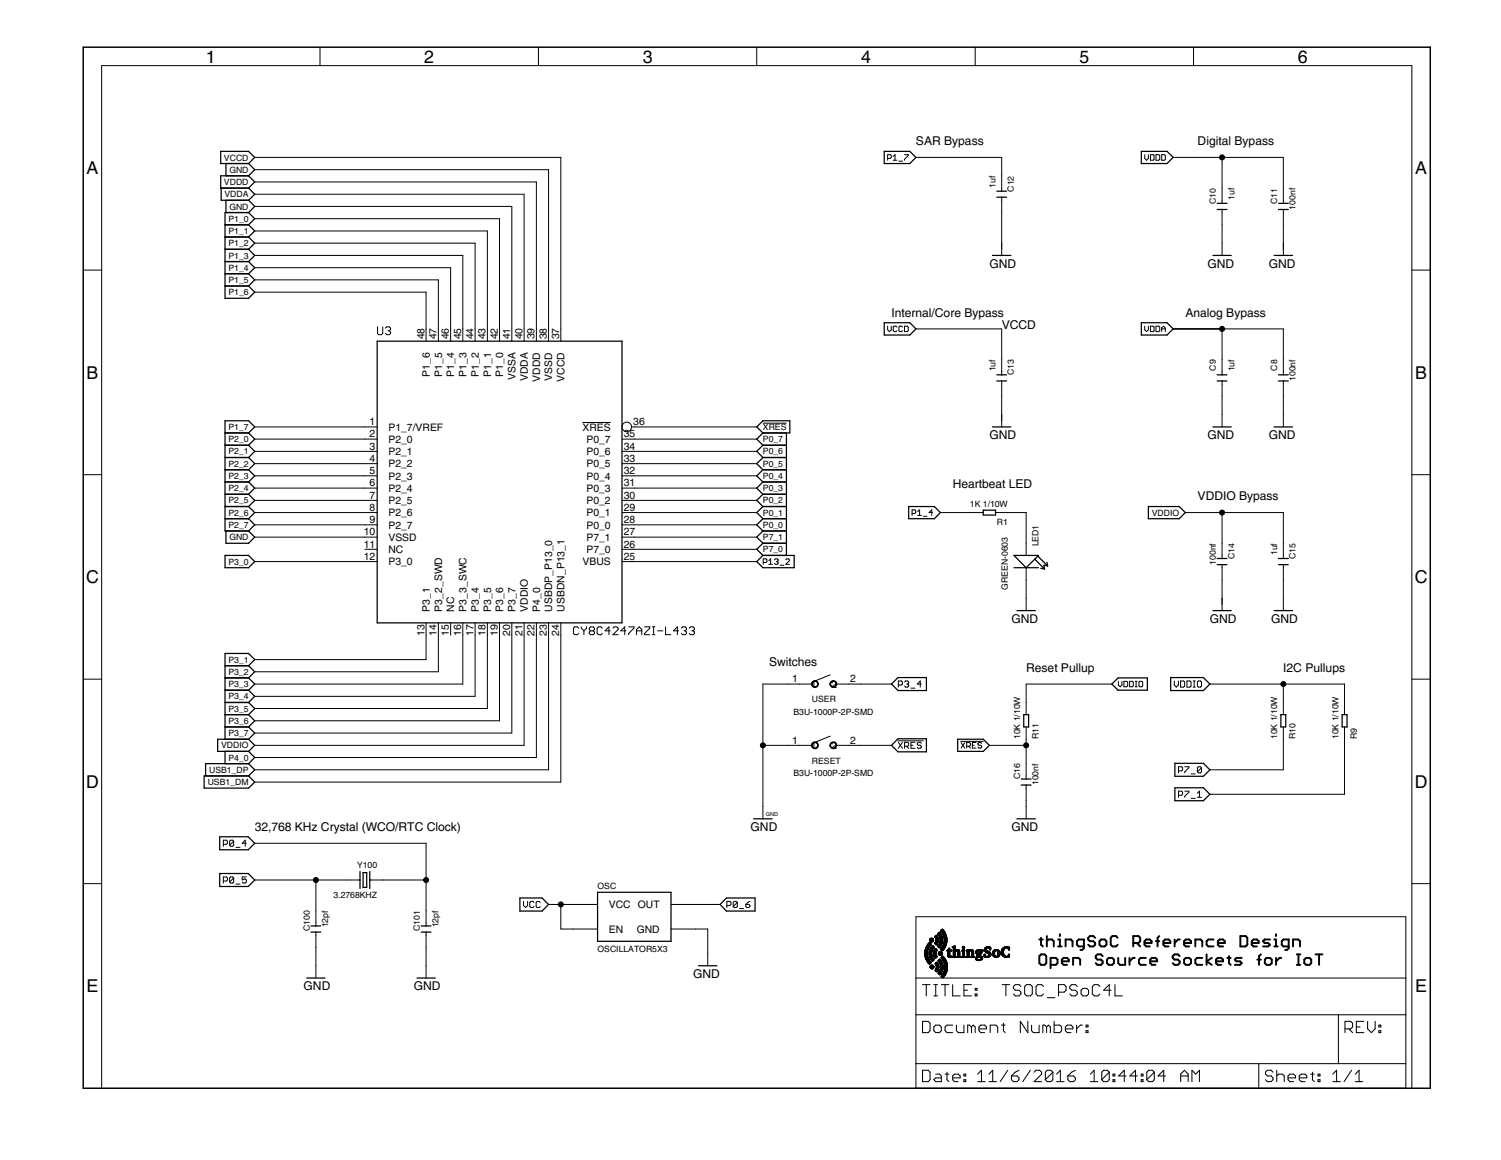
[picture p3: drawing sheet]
<svg xmlns="http://www.w3.org/2000/svg" width="279mm" height="216mm" viewBox="0 0 279 216" stroke-linecap="round" stroke-linejoin="round" font-family="sans-serif">
<defs><g id="words">
<g font-size="3.8">
<text x="38.3" y="11.7">1</text>
<text x="79" y="11.7">2</text>
<text x="119.6" y="11.7">3</text>
<text x="160.3" y="11.7">4</text>
<text x="200.9" y="11.7">5</text>
<text x="241.6" y="11.7">6</text>
<text x="16.1" y="32.4">A</text>
<text x="263.4" y="32.4">A</text>
<text x="16.1" y="70.5">B</text>
<text x="263.4" y="70.5">B</text>
<text x="16" y="108.5">C</text>
<text x="263.3" y="108.5">C</text>
<text x="16" y="146.6">D</text>
<text x="263.3" y="146.6">D</text>
<text x="16.1" y="184.7">E</text>
<text x="263.4" y="184.7">E</text>
</g>
<g font-size="2.6">
<text x="170.5" y="27">SAR Bypass</text>
<text x="222.9" y="27">Digital Bypass</text>
<text x="184.2" y="49.8">GND</text>
<text x="224.8" y="49.8">GND</text>
<text x="236.2" y="49.8">GND</text>
<text x="165.9" y="58.9">Internal/Core Bypass</text>
<text x="220.6" y="58.9">Analog Bypass</text>
<text x="186.5" y="61.2">VCCD</text>
<text x="184.2" y="81.7">GND</text>
<text x="224.8" y="81.7">GND</text>
<text x="236.2" y="81.7">GND</text>
<text x="177.3" y="90.8">Heartbeat LED</text>
<text x="222.9" y="93.1">VDDIO Bypass</text>
<text x="188.3" y="115.9">GND</text>
<text x="225.2" y="115.9">GND</text>
<text x="236.6" y="115.9">GND</text>
<text x="143.1" y="123.9">Switches</text>
<text x="191" y="125">Reset Pullup</text>
<text x="238.9" y="125">I2C Pullups</text>
<text x="47.4" y="154.7">32,768 KHz Crystal (WCO/RTC Clock)</text>
<text x="139.7" y="154.7">GND</text>
<text x="188.3" y="154.7">GND</text>
<text x="56.5" y="184.3">GND</text>
<text x="77" y="184.3">GND</text>
<text x="129" y="182">GND</text>
</g>
<g font-size="2.2">
<text x="79" y="63.2" transform="rotate(-90 79 63.2)">48</text>
<text x="81.3" y="63.2" transform="rotate(-90 81.3 63.2)">47</text>
<text x="83.6" y="63.2" transform="rotate(-90 83.6 63.2)">46</text>
<text x="85.8" y="63.2" transform="rotate(-90 85.8 63.2)">45</text>
<text x="88.1" y="63.2" transform="rotate(-90 88.1 63.2)">44</text>
<text x="90.4" y="63.2" transform="rotate(-90 90.4 63.2)">43</text>
<text x="92.7" y="63.2" transform="rotate(-90 92.7 63.2)">42</text>
<text x="95" y="63.2" transform="rotate(-90 95 63.2)">41</text>
<text x="97.2" y="63.2" transform="rotate(-90 97.2 63.2)">40</text>
<text x="99.5" y="63.2" transform="rotate(-90 99.5 63.2)">39</text>
<text x="101.8" y="63.2" transform="rotate(-90 101.8 63.2)">38</text>
<text x="104.1" y="63.2" transform="rotate(-90 104.1 63.2)">37</text>
<text x="80" y="70.1" transform="rotate(-90 80 70.1)">P1_6</text>
<text x="82.3" y="70.1" transform="rotate(-90 82.3 70.1)">P1_5</text>
<text x="84.6" y="70.1" transform="rotate(-90 84.6 70.1)">P1_4</text>
<text x="86.8" y="70.1" transform="rotate(-90 86.8 70.1)">P1_3</text>
<text x="89.1" y="70.1" transform="rotate(-90 89.1 70.1)">P1_2</text>
<text x="91.4" y="70.1" transform="rotate(-90 91.4 70.1)">P1_1</text>
<text x="93.7" y="70.1" transform="rotate(-90 93.7 70.1)">P1_0</text>
<text x="96" y="70.8" transform="rotate(-90 96 70.8)">VSSA</text>
<text x="98.2" y="71" transform="rotate(-90 98.2 71)">VDDA</text>
<text x="100.5" y="71.1" transform="rotate(-90 100.5 71.1)">VDDD</text>
<text x="102.8" y="70.9" transform="rotate(-90 102.8 70.9)">VSSD</text>
<text x="105.1" y="71.1" transform="rotate(-90 105.1 71.1)">VCCD</text>
<text x="68.8" y="81.4">2</text>
<text x="68.8" y="83.7">3</text>
<text x="68.8" y="79.1">1</text>
<text x="72.3" y="82.4">P2_0</text>
<text x="72.3" y="80.1">P1_7/VREF</text>
<text x="108.4" y="80.1">XRES</text>
<text x="109.2" y="82.4">P0_7</text>
<text x="116.1" y="81.4">35</text>
<text x="116.1" y="83.7">34</text>
<text x="117.9" y="79.1">36</text>
<text x="68.8" y="88.2">5</text>
<text x="68.8" y="86">4</text>
<text x="72.3" y="84.7">P2_1</text>
<text x="72.3" y="89.3">P2_3</text>
<text x="72.3" y="87">P2_2</text>
<text x="109.2" y="89.3">P0_4</text>
<text x="109.2" y="87">P0_5</text>
<text x="109.2" y="84.7">P0_6</text>
<text x="116.1" y="88.2">32</text>
<text x="116.1" y="86">33</text>
<text x="68.8" y="90.5">6</text>
<text x="68.8" y="92.8">7</text>
<text x="68.8" y="95.1">8</text>
<text x="72.3" y="91.5">P2_4</text>
<text x="72.3" y="93.8">P2_5</text>
<text x="109.2" y="91.5">P0_3</text>
<text x="109.2" y="93.8">P0_2</text>
<text x="116.1" y="95.1">29</text>
<text x="116.1" y="90.5">31</text>
<text x="116.1" y="92.8">30</text>
<text x="67.7" y="99.6">10</text>
<text x="67.7" y="101.9">11</text>
<text x="68.8" y="97.4">9</text>
<text x="72.3" y="98.4">P2_7</text>
<text x="72.3" y="100.6">VSSD</text>
<text x="72.3" y="96.1">P2_6</text>
<text x="109.2" y="98.4">P0_0</text>
<text x="109.2" y="96.1">P0_1</text>
<text x="109.2" y="100.7">P7_1</text>
<text x="116.1" y="101.9">26</text>
<text x="116.1" y="97.4">28</text>
<text x="116.1" y="99.6">27</text>
<text x="67.7" y="104.2">12</text>
<text x="72.3" y="105.2">P3_0</text>
<text x="72.3" y="102.9">NC</text>
<text x="108.4" y="105.2">VBUS</text>
<text x="109.2" y="102.9">P7_0</text>
<text x="116.1" y="104.2">25</text>
<text x="80" y="113.8" transform="rotate(-90 80 113.8)">P3_1</text>
<text x="82.3" y="113.8" transform="rotate(-90 82.3 113.8)">P3_2_SWD</text>
<text x="84.6" y="113.8" transform="rotate(-90 84.6 113.8)">NC</text>
<text x="86.8" y="113.8" transform="rotate(-90 86.8 113.8)">P3_3_SWC</text>
<text x="89.1" y="113.8" transform="rotate(-90 89.1 113.8)">P3_4</text>
<text x="91.4" y="113.8" transform="rotate(-90 91.4 113.8)">P3_5</text>
<text x="93.7" y="113.8" transform="rotate(-90 93.7 113.8)">P3_6</text>
<text x="96" y="113.8" transform="rotate(-90 96 113.8)">P3_7</text>
<text x="98.2" y="113.8" transform="rotate(-90 98.2 113.8)">VDDIO</text>
<text x="100.5" y="113.8" transform="rotate(-90 100.5 113.8)">P4_0</text>
<text x="102.8" y="113.8" transform="rotate(-90 102.8 113.8)">USBDP_P13_0</text>
<text x="105.1" y="113.8" transform="rotate(-90 105.1 113.8)">USBDN_P13_1</text>
<text x="79" y="118.4" transform="rotate(-90 79 118.4)">13</text>
<text x="81.3" y="118.4" transform="rotate(-90 81.3 118.4)">14</text>
<text x="83.6" y="118.4" transform="rotate(-90 83.6 118.4)">15</text>
<text x="85.8" y="118.4" transform="rotate(-90 85.8 118.4)">16</text>
<text x="88.1" y="118.4" transform="rotate(-90 88.1 118.4)">17</text>
<text x="90.4" y="118.4" transform="rotate(-90 90.4 118.4)">18</text>
<text x="92.7" y="118.4" transform="rotate(-90 92.7 118.4)">19</text>
<text x="95" y="118.4" transform="rotate(-90 95 118.4)">20</text>
<text x="97.2" y="118.4" transform="rotate(-90 97.2 118.4)">21</text>
<text x="99.5" y="118.4" transform="rotate(-90 99.5 118.4)">22</text>
<text x="101.8" y="118.4" transform="rotate(-90 101.8 118.4)">23</text>
<text x="104.1" y="118.4" transform="rotate(-90 104.1 118.4)">24</text>
<text x="147.4" y="127">1</text>
<text x="150.9" y="128">1</text>
<text x="154.8" y="128">2</text>
<text x="158.3" y="127">2</text>
<text x="147.4" y="138.4">1</text>
<text x="150.9" y="139.4">1</text>
<text x="154.8" y="139.4">2</text>
<text x="158.3" y="138.4">2</text>
<text x="113.3" y="173.6">EN</text>
<text x="113.3" y="169">VCC OUT</text>
<text x="118.5" y="173.6">GND</text>
</g>
<g font-size="1.9">
<text x="41.7" y="29.9">VCCD</text>
<text x="41.7" y="34.4">VDDD</text>
<text x="42.7" y="32.2">GND</text>
<text x="185.3" y="34.9" transform="rotate(-90 185.3 34.9)">1uf</text>
<text x="188.7" y="35.7" transform="rotate(-90 188.7 35.7)">C12</text>
<text x="41.8" y="36.7">VDDA</text>
<text x="42.5" y="41.3">P1_0</text>
<text x="42.7" y="39">GND</text>
<text x="226.3" y="37.9" transform="rotate(-90 226.3 37.9)">C10</text>
<text x="229.8" y="37.2" transform="rotate(-90 229.8 37.2)">1uf</text>
<text x="237.7" y="37.9" transform="rotate(-90 237.7 37.9)">C11</text>
<text x="241.2" y="39" transform="rotate(-90 241.2 39)">100nf</text>
<text x="42.5" y="45.8">P1_2</text>
<text x="42.5" y="43.6">P1_1</text>
<text x="42.5" y="52.7">P1_5</text>
<text x="42.5" y="50.4">P1_4</text>
<text x="42.5" y="48.1">P1_3</text>
<text x="42.5" y="55">P1_6</text>
<text x="185.3" y="69.1" transform="rotate(-90 185.3 69.1)">1uf</text>
<text x="188.7" y="69.9" transform="rotate(-90 188.7 69.9)">C13</text>
<text x="226.3" y="69" transform="rotate(-90 226.3 69)">C9</text>
<text x="229.8" y="69.1" transform="rotate(-90 229.8 69.1)">1uf</text>
<text x="237.7" y="69" transform="rotate(-90 237.7 69)">C8</text>
<text x="241.2" y="70.9" transform="rotate(-90 241.2 70.9)">100nf</text>
<text x="42.5" y="80">P1_7</text>
<text x="42.5" y="82.3">P2_0</text>
<text x="142" y="82.3">P0_7</text>
<text x="142" y="80">XRES</text>
<text x="42.5" y="84.6">P2_1</text>
<text x="42.5" y="86.9">P2_2</text>
<text x="42.5" y="89.1">P2_3</text>
<text x="142" y="89.1">P0_4</text>
<text x="142" y="86.9">P0_5</text>
<text x="142" y="84.6">P0_6</text>
<text x="42.5" y="91.4">P2_4</text>
<text x="42.5" y="93.7">P2_5</text>
<text x="42.5" y="96">P2_6</text>
<text x="142" y="96">P0_1</text>
<text x="142" y="93.7">P0_2</text>
<text x="142" y="91.4">P0_3</text>
<text x="180.5" y="94.3">1K 1/10W</text>
<text x="214.4" y="96">VDDIO</text>
<text x="42.5" y="98.3">P2_7</text>
<text x="42.7" y="100.5">GND</text>
<text x="142" y="98.3">P0_0</text>
<text x="142" y="100.5">P7_1</text>
<text x="185.5" y="97.7">R1</text>
<text x="193.3" y="101.7" transform="rotate(-90 193.3 101.7)">LED1</text>
<text x="42.5" y="105.1">P3_0</text>
<text x="142" y="102.8">P7_0</text>
<text x="226.3" y="105.1" transform="rotate(-90 226.3 105.1)">100nf</text>
<text x="229.8" y="104" transform="rotate(-90 229.8 104)">C14</text>
<text x="237.7" y="103.3" transform="rotate(-90 237.7 103.3)">1uf</text>
<text x="241.2" y="104" transform="rotate(-90 241.2 104)">C15</text>
<text x="187.6" y="109.8" transform="rotate(-90 187.6 109.8)">GREEN-0603</text>
<text x="42.5" y="123.3">P3_1</text>
<text x="42.5" y="125.6">P3_2</text>
<text x="42.5" y="127.9">P3_3</text>
<text x="42.5" y="130.2">P3_4</text>
<text x="151.1" y="130.7">USER</text>
<text x="42.5" y="132.5">P3_5</text>
<text x="42.5" y="134.7">P3_6</text>
<text x="42.5" y="137">P3_7</text>
<text x="147.7" y="133">B3U-1000P-2P-SMD</text>
<text x="189.9" y="137.6" transform="rotate(-90 189.9 137.6)">10K 1/10W</text>
<text x="193.3" y="137.6" transform="rotate(-90 193.3 137.6)">R11</text>
<text x="237.7" y="137.6" transform="rotate(-90 237.7 137.6)">10K 1/10W</text>
<text x="241.2" y="137.6" transform="rotate(-90 241.2 137.6)">R10</text>
<text x="249.1" y="137.6" transform="rotate(-90 249.1 137.6)">10K 1/10W</text>
<text x="252.6" y="137.6" transform="rotate(-90 252.6 137.6)">R9</text>
<text x="38.9" y="143.8">USB1_DP</text>
<text x="41.2" y="139.3">VDDIO</text>
<text x="42.5" y="141.6">P4_0</text>
<text x="151.1" y="142.1">RESET</text>
<text x="38.7" y="146.1">USB1_DM</text>
<text x="147.7" y="144.4">B3U-1000P-2P-SMD</text>
<text x="189.9" y="145.1" transform="rotate(-90 189.9 145.1)">C16</text>
<text x="193.3" y="146.1" transform="rotate(-90 193.3 146.1)">100nf</text>
<text x="66.5" y="161.5">Y100</text>
<text x="62.1" y="167.2">3.2768KHZ</text>
<text x="111.2" y="165.4">OSC</text>
<text x="57.7" y="173.3" transform="rotate(-90 57.7 173.3)">C100</text>
<text x="61.1" y="172.6" transform="rotate(-90 61.1 172.6)">12pf</text>
<text x="78.2" y="173.3" transform="rotate(-90 78.2 173.3)">C101</text>
<text x="81.6" y="172.6" transform="rotate(-90 81.6 172.6)">12pf</text>
<text x="111.2" y="177.2">OSCILLATOR5X3</text>
</g>
<text font-size="1.2" x="142.6" y="151.8">GND</text>
</g></defs>
<g fill="none" stroke="#000" stroke-width=".19">
<path d="M59.6 8.8v3.4M100.2 8.8v3.4M140.9 8.8v3.4M181.5 8.8v3.4M222.2 8.8v3.4M47.4 38.4h47.9v25.1M47.4 36.2h50.2v27.3M47.4 33.9h52.4v29.6M47.4 31.6h54.7v31.9M47.4 29.3h57v34.2M165.2 29.5h.5l.2-.2v-.3l-.2-.2h-.5v1M166.3 29.1l.3-.3v1"/>
<path d="M166.3 29.8h.6M167.3 30h.7M168.4 28.8h.7v.2l-.7 .7v.1M170.5 29.3h16v6.3M186.5 36.7v10.8M213.1 28.8v.7l.3 .3 .4-.3v-.7M214.1 28.8h.6l.1 .2v.7l-.1 .1h-.6zM215.2 28.8h.5l.2 .2v.7l-.2 .1h-.5zM216.2 28.8h.5l.2 .2v.7l-.2 .1h-.5zM218.4 29.3h20.5v8.5M227.5 29.3v8.5M227.5 39v8.5"/>
<path d="M238.9 39v8.5M15.5 50.3h3.4M47.4 54.4h31.9v9.1M47.4 52.1h34.2v11.4M47.4 47.5h38.7v16M47.4 45.3h41v18.2M47.4 43h43.3v20.5M47.4 40.7h45.6v22.8M47.4 49.8h36.5v13.7M262.8 50.3h3.4M47.4 79.5h22.8M70.3 60.8v1.2l.2 .3h.5l.2-.3v-1.2"/>
<path d="M71.7 61.1l.3-.3h.5l.2 .3v.2l-.2 .3M72.2 61.6h.3M72.5 61.6l.2 .2v.2l-.2 .3h-.5l-.3-.3M108.4 78.6h5.3M117.6 79.5h23.3M142 78.8h4.4M165.2 60.7v.7l.4 .3 .3-.3v-.7M166.9 60.9l-.1-.2h-.4l-.1 .2v.7l.1 .1h.4l.1-.1M168 60.9l-.2-.2h-.3l-.2 .2v.7l.2 .1h.3l.2-.1M168.4 60.7h.5l.2 .2v.7l-.2 .1h-.5zM170.5 61.2h16v8.6M186.5 70.9v8.6"/>
<path d="M213.1 60.7v.7l.3 .3 .4-.3v-.7M214.1 60.7h.6l.1 .2v.7l-.1 .1h-.6zM215.2 60.7h.5l.2 .2v.7l-.2 .1h-.5zM216.2 61.7v-.7l.4-.3 .3 .3v.7M216.2 61.2h.7M218.4 61.2h20.5v8.6M227.5 61.2v8.6M227.5 70.9v8.6M238.9 70.9v8.6M15.5 88.3h3.4M47.4 95.4h22.8M47.4 81.7h22.8"/>
<path d="M47.4 84h22.8M47.4 88.6h22.8M47.4 90.8h22.8M47.4 93.1h22.8M47.4 97.7h22.8M47.4 100h22.8M47.4 86.3h22.8M115.8 95.4h25.1M115.8 81.7h25.1M115.8 84h25.1M115.8 88.6h25.1M115.8 90.8h25.1"/>
<path d="M115.8 93.1h25.1M115.8 97.7h25.1M115.8 100h25.1M115.8 86.3h25.1M169.8 95.6h.5l.2-.2v-.3l-.2-.2h-.5v1M170.8 95.2l.4-.3v1M170.8 95.9h.7M171.9 96.1h.7M173.6 95.4h-.7l.5-.5v1M175 95.4h8M185.3 95.4h5.7v8M220.6 95.4h18.3v8.5"/>
<path d="M227.5 95.4v8.5M262.8 88.3h3.4M47.4 104.5h22.8M67.9 102.2h2.3M79.3 115.9v6.9h-31.9M81.6 115.9v9.1h-34.2M83.9 115.9v2.3M86.1 115.9v11.4h-38.7M88.4 115.9v13.7h-41M90.7 115.9v16h-43.3M93 115.9v18.3h-45.6M95.3 115.9v20.5h-47.9"/>
<path d="M97.6 115.9v22.8h-50.2M99.8 115.9v25.1h-52.4M102.1 115.9v27.4h-54.7M104.4 115.9v29.7h-57M107.7 116.9l-.2-.2h-.5l-.3 .2v1l.3 .2h.5l.2-.2M108.2 116.7v.2l.5 .5M108.7 117.4v.7M109.2 116.7v.2l-.5 .5M109.9 117.4l-.2-.2v-.3l.2-.2h.5l.3 .2v.3l-.3 .2M109.9 117.4l-.2 .2v.3l.2 .2h.5l.3-.2v-.3l-.3-.2M109.9 117.4h.5M112.1 116.9l-.2-.2h-.5l-.3 .2v1l.3 .2h.5l.2-.2"/>
<path d="M113.6 117.4h-1l.7-.7v1.4M114.1 116.9l.2-.2h.5l.3 .2v.3l-1 .9h1M115.8 104.5h25.1M115.8 102.2h25.1M116.5 117.4h-1l.8-.7v1.4M117 116.7h1v.2l-1 1v.2M118.5 117.4h1M118.5 118.1v-.9l.5-.5 .5 .5v.9M120 116.7h.9v.2l-.9 1v.2h.9M121.4 116.7h.5M121.4 118.1h.5M121.7 116.7v1.4"/>
<path d="M122.4 117.4h1M123.9 116.7v1.4h1M126.3 117.4h-1l.8-.7v1.4M126.8 116.9l.3-.2h.5l.2 .2v.3l-.2 .2M127.3 117.4h.3M127.6 117.4l.2 .2v.3l-.2 .2h-.5l-.3-.2M128.3 116.9l.2-.2h.5l.3 .2v.3l-.3 .2M128.8 117.4h.2M129 117.4l.3 .2v.3l-.3 .2h-.5l-.2-.2M142.1 104.7h.5l.1-.2v-.3l-.1-.2h-.5v1M143.1 104.4l.3-.4v1M143.1 105h.7"/>
<path d="M144.2 104.2l.1-.2h.4l.1 .2-.1 .3M144.5 104.5h.2M144.7 104.5l.1 .2-.1 .3h-.4l-.1-.1M145.2 105.2h.7M146.3 104.2l.1-.2h.4l.1 .2v.2l-.6 .6h.6M191 105.7v7.9M227.5 105.1v8.5M238.9 105.1v8.5M15.5 126.4h3.4M142 138.7h9.1M151.1 127.3h-9.1v25.1M154.5 137l-2.8 1.2"/>
<path d="M154.5 125.6l-2.8 1.1M155.7 127.3h10.2M155.7 138.7h10.2M167.2 137.9h4.7M167.2 127.5h.6l.2-.2v-.4l-.2-.2h-.6v1.2M167.2 138.2l.8 1.1M168 138.2l-.8 1.1M168.4 138.9h.6l.1-.2v-.4l-.1-.1h-.6v1.1M168.4 126.9l.2-.2h.4l.1 .2-.1 .4M168.8 127.3h.2M168.8 138.9l.3 .4M169 127.3l.1 .2-.1 .4h-.4l-.2-.2"/>
<path d="M169.6 128.1h.7M169.6 138.7h.3M170.3 138.2h-.7v1.1h.7M171.5 127.3h-.7l.5-.6v1.2M171.5 138.3l-.2-.1h-.4l-.1 .3 .1 .2h.4l.2 .4-.2 .2h-.4l-.1-.2M178.8 138h4.2M178.9 138.2l.7 1M179.6 138.2l-.7 1M179.9 138.9h.6l.1-.2v-.3l-.1-.2h-.6v1M180.3 138.9l.3 .3M181 138.7h.3M181.7 138.2h-.7v1h.7"/>
<path d="M182.7 138.4l-.1-.2h-.4l-.2 .3 .2 .2h.4l.1 .4-.1 .1h-.4l-.2-.1M184.2 138.7h6.8M191 135.3v9.7M207 127.3h-16v5.7M208.2 126.8v.7l.3 .3 .4-.3v-.7M209.2 126.8h.5l.2 .2v.7l-.2 .1h-.5zM210.3 126.8h.5l.1 .2v.7l-.1 .1h-.5zM211.3 127.8h.4M211.3 126.8h.4M211.5 126.8v1M212 127l.2-.2h.3l.2 .2v.7l-.2 .1h-.3l-.2-.1zM218.6 126.7v.8l.4 .4 .4-.4v-.8"/>
<path d="M219.8 126.7h.5l.2 .2v.8l-.2 .2h-.5zM220.9 126.7h.6l.2 .2v.8l-.2 .2h-.6zM222.1 126.7h.4M222.1 127.9h.4M222.3 126.7v1.2M223.1 126.7h.4l.1 .2v.8l-.1 .2h-.4l-.2-.2v-.8zM225.2 127.3h25.1v5.7M238.9 127.3v5.7M238.9 135.3v8h-13.7M250.3 135.3v12.5h-25.1M262.8 126.4h3.4M41.6 157.1h.5l.2-.1v-.4l-.2-.2h-.5v1.1"/>
<path d="M43.5 156.6l-.2-.2h-.4l-.2 .2v.7M43.5 156.6v.7l-.2 .2h-.4l-.2-.2M43.5 156.6l-.8 .7M43.9 157.7h.8M45.8 157h-.7l.6-.6v1.1M47.4 157h31.9v15.3M191 146.1v6.3M219.4 143.5h.5l.2-.2v-.4l-.2-.2h-.5v1.1M219.4 148h.5l.2-.2v-.4l-.2-.1h-.5v1.1M220.5 147.3h.8v.1l-.8 .8v.2M220.5 142.7h.8v.2l-.8 .8v.1M221.7 148.6h.8"/>
<path d="M221.7 144h.8M222.9 147.6l.4-.3v1.1M222.9 148.4h.7M223.6 142.9l-.1-.2h-.4l-.2 .2v.8M223.6 142.9v.8l-.1 .1h-.4l-.2-.1M223.6 142.9l-.7 .8M15.5 164.5h3.4M41.6 164h.5l.2-.2v-.4l-.2-.2h-.5v1.2M43.5 163.4l-.2-.2h-.4l-.2 .2v.8M43.5 163.4v.8l-.2 .2h-.4l-.2-.2M43.5 163.4l-.8 .8M43.9 164.5h.8"/>
<path d="M45.8 163.2h-.7v.6l.4-.2 .3 .2v.4l-.1 .2h-.4l-.2-.2M47.4 163.8h19.6M58.8 163.8v8.5M58.8 173.5v8.5M68.8 163.8h10.5M79.3 173.5v8.5M97.5 167.8v.7l.3 .4 .4-.4v-.7M99.4 168l-.2-.2h-.4l-.2 .2v.7l.2 .2h.4l.2-.2M100.6 168l-.2-.2h-.4l-.2 .2v.7l.2 .2h.4l.2-.2M102.1 168.3h9.1M104.4 168.3v4.6h6.8M124.9 168.3h9.1"/>
<path d="M124.9 172.9h6.8v6.8M135.3 168.5h.6l.2-.2v-.3l-.2-.2h-.6v1.1M137.2 168l-.1-.2h-.4l-.2 .2v.7M137.2 168v.7l-.1 .2h-.4l-.2-.2M137.2 168l-.7 .7M137.6 169.1h.8M138.8 168.3h.6l.2 .4-.2 .2h-.4l-.2-.2zM139.6 167.8l-.8 .5M170.5 170.6h91.2v31.9h-91.2zM262.8 164.5h3.4M170.5 188.9h91.2M170.5 198h91.2"/>
<path d="M170.5 182h91.2M171.7 190.1h1.1l.3 .3v1.4l-.3 .4h-1.1zM171.7 199.2h1.1l.3 .4v1.4l-.3 .3h-1.1zM171.7 183.3h1.4M172.4 183.3v2.1M173.8 191.1l.4-.3h.7l.3 .3v.7l-.3 .4h-.7l-.4-.4zM173.8 183.3h.7M173.8 185.4h.7M174.2 199.9h.7l.3 .4v1h-1l-.4-.3 .4-.4h1M174.2 183.3v2.1M175.2 183.3h1.4M175.9 199.9h.7"/>
<path d="M175.9 183.3v2.1M176.3 199.6v1.4l.3 .3M177.3 183.3v2.1h1.4M177.3 190.8h-1l-.4 .3v.7l.4 .4h1M178 190.8v1l.4 .4h1v-1.4M179.4 199.9h.4v.4h-.4zM179.4 184.3h.7M180.8 183.3h-1.4v2.1h1.4M180.8 191.1l-.3-.3h-.4v1.4M180.8 191.1l.4-.3 .3 .3v1.1M180.8 191.1v1.1M181.5 185h.4v.4h-.4z"/>
<path d="M181.5 184h.4v.3h-.4zM182 199.9l.7-.7v2.1M182.2 191.5h1.4v-.4l-.3-.3h-.7l-.4 .3v.7l.4 .4h.7M184.1 199.9l.7-.7v2.1M184.3 192.2v-1.4h1.1l.3 .3v1.1M186.4 190.8h.7M186.5 183.3h1.4M186.8 190.4v1.4l.3 .4M187.2 183.3v2.1M187.6 199.2l-1.4 2.1M189.7 199.2l-.7 .4-.7 .7M190 183.6l-.3-.3h-.7l-.4 .3v.4l.4 .3h.7l.3 .4v.3l-.3 .4h-.7l-.4-.4"/>
<path d="M190.7 183.6l.4-.3h.7l.4 .3v1.4l-.4 .4h-.7l-.4-.4zM191.3 190.1v2.1l-1.4-2.1v2.1M191.8 199.2l-1.4 2.1M192 190.8v1l.4 .4h1v-1.4M192.5 199.6l.3-.4h.7l.4 .4v.3l-1.4 1.4h1.4M194.2 183.6l-.3-.3h-.7l-.4 .3v1.4l.4 .4h.7l.3-.4M194.8 191.1l-.3-.3h-.4v1.4M194.8 191.1v1.1M194.8 191.1l.4-.3 .3 .3v1.1M194.9 185.7h1.4M196 199.6v1.4l-.4 .3h-.7l-.3-.3M196 199.6l-.4-.4h-.7l-.3 .4v1.4"/>
<path d="M196 199.6l-1.4 1.4M196.2 190.1v2.1h1.1l.3-.4v-.7l-.3-.3h-1.1M196.7 199.9l.7-.7v2.1M197 184.7h1.1l.3-.4v-.7l-.3-.3h-1.1v2.1M198.3 191.5h1.4v-.4l-.3-.3h-.7l-.4 .3v.7l.4 .4h.7M200.2 199.2l-.7 .4-.7 .7M200.4 190.8v1.4M200.5 183.6l-.3-.3h-.7l-.4 .3v.4l.4 .3h.7l.3 .4v.3l-.3 .4h-.7l-.4-.4M201.2 184.3l.4-.3h.7l.3 .3v.7l-.3 .4h-.7l-.4-.4zM201.5 190.8h-.4l-.7 .7M202.2 191.8h.3v.4h-.3zM202.2 190.8h.3v.3h-.3z"/>
<path d="M203 199.9l.7-.7v2.1M204.7 183.6l-.3-.3h-.7l-.4 .3v1.4l.4 .4h.7l.3-.4M206.5 199.6v1.4l-.4 .3h-.7l-.3-.3M206.5 199.6l-.4-.4h-.7l-.3 .4v1.4M206.5 199.6l-1.4 1.4M206.8 184.3h-1.4l1.1-1v2.1M207.2 199.9h.3v.4h-.3zM207.5 183.3v2.1h1.4M212.4 199.9h.4v.4h-.4zM214.9 199.6v1.4l-.4 .3h-.7l-.3-.3M214.9 199.6l-.4-.4h-.7l-.3 .4v1.4M214.9 199.6l-1.4 1.4"/>
<path d="M234.3 198v4.5M237 199.6l-.4-.4h-.7l-.3 .4v.3l.3 .4h.7l.4 .3v.4l-.4 .3h-.7l-.3-.3M237.7 199.2v2.1M243.9 199.9h.7M244.3 199.6v1.4l.3 .3M245.3 199.9h.4v.4h-.4zM248.1 199.9l.7-.7v2.1M249.1 188.9v9.1M250.4 191.5h1l.4-.4v-.7l-.4-.3h-1v2.1M251.1 191.5l.7 .7M251.6 199.2l-1.4 2.1M252.3 199.9l.7-.7v2.1"/>
<path d="M252.5 191.1h.7M253.9 190.1h-1.4v2.1h1.4M254.6 190.1v1.4l.7 .7 .7-.7v-1.4M256.7 191.8h.3v.4h-.3zM256.7 190.8h.3v.3h-.3zM18.9 202.5v-190.3h243.9v190.3M177.3 200.6h1.4v-.3l-.3-.4h-.7l-.4 .4v.7l.4 .3h.7M179.4 201h.4v.3h-.4zM182 201.3h1.4M184.1 201.3h1.4M188.3 200.3h1l.4 .3v.4l-.4 .3h-.7l-.3-.3zM196.7 201.3h1.4"/>
<path d="M198.8 200.3h1l.4 .3v.4l-.4 .3h-.7l-.3-.3zM203 201.3h1.4M207.2 201h.3v.3h-.3zM209.6 200.3h-1.4l1.1-1.1v2.1M211.7 200.3h-1.4l1.1-1.1v2.1M212.4 201h.4v.3h-.4zM217 200.3h-1.4l1-1.1v2.1M219.8 200.3h1.4M219.8 201.3v-1.4l.7-.7 .7 .7v1.4M221.9 201.3v-2.1l.7 .7 .7-.7v2.1M237.7 200.3l.3-.4h.7l.4 .4v1M239.8 200.6h1.4v-.3l-.4-.4h-.7l-.3 .4v.7l.3 .3h.7"/>
<path d="M241.9 200.6h1.3v-.3l-.3-.4h-.7l-.3 .4v.7l.3 .3h.7M245.3 201h.4v.3h-.4zM248.1 201.3h1.4M252.3 201.3h1.4"/>
<circle cx="116.7" cy="79.5" r=".89"/>
</g>
<g fill="none" stroke="#000" stroke-width=".23">
<path d="M41.1 28.2h5.2l1.1 1.1-1.1 1.1h-5.2zM41.2 35v2.3h5.1M42.1 30.4v2.3M42.1 37.3v2.3M46.3 37.3l1.1 1.1-1.1 1.2M46.3 39.6h-4.4v15.9h4.4l1.1-1.1-1.1-1.2M46.3 30.4l1.1 1.2-1.1 1.1M46.3 32.7h-5.2v2.3h5.2M46.3 39.6l1.1 1.1-1.1 1.1M46.3 35l1.1 1.2-1.1 1.1M46.3 32.7l1.1 1.2-1.1 1.1M164.6 28.2h4.8l1.1 1.1-1.1 1.1h-4.8z"/>
<path d="M185.5 35.6h1.9M185.5 36.7h1.9M212.4 28.2h4.8l1.2 1.1-1.2 1.1h-4.8zM226.6 37.8h1.8M226.6 39h1.8M238 37.8h1.8M238 39h1.8M41.9 46.4h4.4M41.9 44.1h4.4M41.9 53.2h4.4M41.9 50.9h4.4M41.9 48.7h4.4"/>
<path d="M41.9 41.8h4.4M46.3 44.1l1.1 1.2-1.1 1.1M46.3 50.9l1.1 1.2-1.1 1.1M46.3 48.7l1.1 1.1-1.1 1.1M46.3 46.4l1.1 1.1-1.1 1.2M46.3 41.8l1.1 1.2-1.1 1.1M184.7 47.5h3.5M225.8 47.5h3.4M237.2 47.5h3.4M70.2 63.5h45.6v52.4h-45.6zM142 78.3h5v2.3h-5l-1.1-1.1zM164.6 60.1h4.8l1.1 1.1-1.1 1.2h-4.8z"/>
<path d="M184.7 79.5h3.5M185.5 69.8h1.9M185.5 70.9h1.9M212.4 60.1h4.8l1.2 1.1-1.2 1.2h-4.8zM225.8 79.5h3.4M226.6 69.8h1.8M226.6 70.9h1.8M237.2 79.5h3.4M238 69.8h1.8M238 70.9h1.8M41.9 80.6h4.4M41.9 94.3h4.4"/>
<path d="M41.9 96.5h4.4M41.9 82.9h4.4M41.9 85.2h4.4M41.9 87.4h4.4M41.9 89.7h4.4M41.9 92h4.4M42.1 98.8v2.3h4.2l1.1-1.1-1.1-1.2M46.3 80.6l1.1-1.1-1.1-1.2h-4.4v20.5h4.4M46.3 80.6l1.1 1.1-1.1 1.2M46.3 82.9l1.1 1.1-1.1 1.2M46.3 85.2l1.1 1.1-1.1 1.1M46.3 87.4l1.1 1.2-1.1 1.1"/>
<path d="M46.3 89.7l1.1 1.1-1.1 1.2M46.3 92l1.1 1.1-1.1 1.2M46.3 94.3l1.1 1.1-1.1 1.1M46.3 96.5l1.1 1.2-1.1 1.1M142 98.8h4.4M142 94.3h4.4M142 96.5h4.4M142 82.9h4.4M142 85.2h4.4M142 87.4h4.4M142 89.7h4.4M142 92h4.4"/>
<path d="M142 96.5l-1.1 1.2 1.1 1.1M142 94.3l-1.1 1.1 1.1 1.1M142 92l-1.1 1.1 1.1 1.2M142 89.7l-1.1 1.1 1.1 1.2M142 87.4l-1.1 1.2 1.1 1.1M142 85.2l-1.1 1.1 1.1 1.1M142 82.9l-1.1 1.1 1.1 1.2M142 80.6l-1.1 1.1 1.1 1.2M142 98.8l-1.1 1.2 1.1 1.1M146.4 80.6v22.8M169.1 94.3h4.8l1.1 1.1-1.1 1.1h-4.8zM183 95h2.3v.9h-2.3z"/>
<path d="M213.8 94.3h5.7l1.1 1.1-1.1 1.1h-5.7zM41.9 103.4h4.4l1.1 1.1-1.1 1.2h-4.4zM140.9 104.5l1.1-1.1h5.8v2.3h-5.8zM142 101.1h4.4M142 101.1l-1.1 1.1 1.1 1.2M188.7 105.7h4.6M189.3 113.6h3.4M192.6 104.1l1.8 1.8M193.2 103.5l.1-.1h-4.6l2.3 2.3 1.6-1.6M193.2 103.5l-.6 .6M193.2 103.5l1.8 1.8M193.7 105.8l.7 .1"/>
<path d="M194.9 104.6l.1 .7M195 105.3l-.7-.1 .1 .7M225.8 113.6h3.4M226.6 103.9h1.8M226.6 105.1h1.8M237.2 113.6h3.4M238 103.9h1.8M238 105.1h1.8M41.9 139.8v2.3M41.9 123.9h4.4M41.9 126.2h4.4M41.9 128.5h4.4"/>
<path d="M41.9 130.7h4.4M41.9 133h4.4M41.9 135.3h4.4M46.3 123.9l1.1-1.1-1.1-1.2h-4.4v16M46.3 123.9l1.1 1.1-1.1 1.2M46.3 126.2l1.1 1.1-1.1 1.2M46.3 128.5l1.1 1.1-1.1 1.1M46.3 130.7l1.1 1.2-1.1 1.1M46.3 133l1.1 1.2-1.1 1.1M46.3 135.3l1.1 1.1-1.1 1.2M46.3 137.6h-5.8v2.2h5.8M46.3 139.8l1.1 1.2-1.1 1.1"/>
<path d="M46.3 137.6l1.1 1.1-1.1 1.1M165.9 127.3l1.3-1.2h5.2v2.4h-5.2zM167.2 137.5h5.2v2.4h-5.2l-1.3-1.2zM178.3 137.6h4.7l1.2 1.1-1.2 1.1h-4.7zM190.6 133h.9v2.3h-.9zM208.1 126.2h5.5v2.3h-5.5l-1.1-1.2zM217.9 126.1h6.1l1.2 1.2-1.2 1.2h-6.1zM238.4 133h.9v2.3h-.9zM249.8 133h.9v2.3h-.9zM38 144.4h8.3l1.1 1.2-1.1 1.1h-8.3zM40.9 155.7h5.3l1.2 1.3-1.2 1.2h-5.3zM46.3 142.1h-8v2.3"/>
<path d="M46.3 142.1l1.1 1.2-1.1 1.1M140.3 152.4h3.4M189.3 152.4h3.4M190.1 145h1.8M190.1 146.1h1.8M218.7 146.6h5.3l1.2 1.2-1.2 1.2h-5.3zM218.7 142.1h5.3l1.2 1.2-1.2 1.2h-5.3zM40.9 162.6h5.3l1.2 1.2-1.2 1.2h-5.3zM57.9 172.3h1.8M57.9 173.5h1.8M67 162.2v3.2M67.6 162.4h.7v2.8h-.7z"/>
<path d="M68.8 162.2v3.2M78.4 172.3h1.8M78.4 173.5h1.8M96.8 167.1h4.1l1.2 1.2-1.2 1.3h-4.1zM111.2 166.1h13.7v9.1h-13.7zM130 179.7h3.5M134 168.3l1.2-1.2h5.3v2.5h-5.3zM57.1 182h3.4M77.6 182h3.4"/>
</g>
<path d="M15.5 8.8h250.7v193.7h-250.7z" fill="none" stroke="#000" stroke-width=".28"/>
<g fill="#000" stroke="#000" stroke-width=".19">
<path d="M172.1 177.8h.6zM172.1 177.7l.6 .1zM172.1 177.7h.6zM172.1 177.7h.5zM172.1 177.6l.5 .1zM172.1 177.6h.5zM172.1 177.5l.5 .1zM172.1 177.5h.5zM172.1 177.4l.5 .1zM172.1 177.4h.5zM172.1 177.3l.5 .1zM172.1 177.3h.5z"/>
<path d="M172.1 177.2l.5 .1zM172.1 177.2h.5zM172.1 177.2h.6zM172.1 177.1l.6 .1zM172.2 177.9h.4zM172.2 177.8l.4 .1zM172.2 177.8h.4zM172.2 177.1l.4 .1zM172.2 177.1h.4zM172.2 177l.4 .1zM172.2 178l.5 .1zM172.2 178h.5z"/>
<path d="M172.2 177.9l.5 .1zM172.2 177.9h.5zM172.2 177h.5zM172.2 176.9l.5 .1zM172.2 176.9h.5zM172.2 176.8l.5 .1zM172.2 178.1h.5zM172.2 176.8h.5zM172.2 178.2h.5zM172.2 178.1l.5 .1zM172.2 176.7l.5 .1zM172.2 176.7h.5z"/>
<path d="M172.3 178.2l.5 .1zM172.3 178.2h.5zM172.3 176.7h.5zM172.3 176.6l.5 .1zM172.3 178.3l.5 .1zM172.3 178.3h.5zM172.3 176.6h.5zM172.3 178.4h.5zM172.3 176.5l.5 .1zM172.3 176.5h.5zM172.3 178.5h.5zM172.3 178.4l.5 .1z"/>
<path d="M172.3 176.4l.5 .1zM172.3 176.4h.5zM172.4 178.5l.5 .1zM172.4 178.5h.5zM172.4 176.4h.5zM172.4 178.6h.5zM172.4 176.3l.5 .1zM172.4 176.3h.5zM172.4 178.6l.6 .1zM172.4 178.6h.6zM172.4 176.3h.6zM172.4 176.2l.6 .1z"/>
<path d="M172.4 178.7h.6zM172.4 176.2h.6zM172.5 178.7l.5 .1zM172.5 176.1l.5 .1zM172.5 178.8l.6 .1zM172.5 178.8h.5zM172.5 176.1h.5zM172.5 178.8h.6zM172.5 176.1h.6zM172.5 176h.6zM172.5 176l.6 .1zM172.6 178.9l.5 .1z"/>
<path d="M172.6 178.9h.5zM172.6 176h.5zM172.6 175.9l.5 .1zM172.6 179h.6zM172.6 178.9l.6 .1zM172.6 175.9l.6 .1zM172.6 175.9h.6zM172.6 179.1h.7zM172.6 179l.6 .1zM172.6 175.8l.7 .1zM172.7 179.1h.6zM172.7 179l.5 .1z"/>
<path d="M172.7 175.8l.5 .1zM172.7 175.8h.6zM172.7 179.1l.6 .1zM172.7 175.7l.6 .1zM172.7 179.2h.6zM172.7 175.7h.6zM172.8 179.2l.5 .1zM172.8 179.2h.5zM172.8 175.7h.5zM172.8 179.2l.4 .1zM172.8 175.6l.5 .1zM172.8 179.3h.4z"/>
<path d="M172.8 175.6h.4zM172.8 179.3l.4 .1zM172.9 175.6h.3zM172.9 179.3l.2 .1zM172.9 175.5l.3 .1zM172.9 179.4h.2zM172.9 175.5h.2zM173 179.4l.1 .1zM173 177.7l.5 .1zM173 177.7h.5zM173 177.6l.4 .1zM173 177.6h.4z"/>
<path d="M173 177.5l.4 .1zM173 177.5h.4zM173 177.4l.4 .1zM173 177.4h.4zM173 177.3l.4 .1zM173 177.3h.4zM173 177.2l.4 .1zM173 177.2h.5zM173 177.1l.5 .1zM173 175.5h.1zM173 177.8l.5 .1zM173 177.8h.5z"/>
<path d="M173 177.8h.4zM173 177.7l.4 .1zM173 177.1l.4 .1zM173 177.1h.4zM173 177.1h.5zM173 177l.5 .1zM173 175.4l.1 .1zM173 177.9l.5 .1zM173 177.9h.5zM173 177h.5zM173 176.9l.5 .1zM173 178l.5 .1z"/>
<path d="M173 178h.5zM173 176.9h.5zM173 176.8l.5 .1zM173 175h.8zM173 174.9l.8 .1zM173 178.1h.5zM173 176.8h.5zM173 175l.8 .1zM173 174.9h.8zM173 174.8l.8 .1zM173.1 178.2h.5zM173.1 175.1h.6z"/>
<path d="M173.1 175l.6 .1zM173.1 174.8l.6 .1zM173.1 174.8h.6zM173.1 178.1l.5 .1zM173.1 178.1h.5zM173.1 176.8h.5zM173.1 176.7l.5 .1zM173.1 176.7h.5zM173.1 175.1l.6 .1zM173.1 180h.8zM173.1 178.3h.6zM173.1 178.2l.6 .1z"/>
<path d="M173.1 176.6l.6 .1zM173.1 176.6h.6zM173.1 174.7l.6 .1zM173.1 180h.7zM173.1 179.9l.7 .1zM173.1 179.9h.7zM173.1 178.3l.6 .1zM173.1 178.2l.5 .1zM173.1 175.2h.6zM173.1 179.9l.8 .1zM173.1 179.8l.7 .1zM173.1 179.8h.7z"/>
<path d="M173.1 176.5l.6 .1zM173.1 174.7h.6zM173.2 179.8h.6zM173.2 178.4h.5zM173.2 176.6h.5zM173.2 176.5l.5 .1zM173.2 176.5h.5zM173.2 175.2l.4 .1zM173.2 174.7h.4zM173.2 179.7l.6 .1zM173.2 178.5h.6zM173.2 178.4l.6 .1z"/>
<path d="M173.2 176.4l.6 .1zM173.2 174.6l.4 .1zM173.2 179.7h.5zM173.2 178.5l.7 .1zM173.2 176.4h.6zM173.2 176.4h.7zM173.2 175.3h.4zM173.2 176.3l.7 .1zM173.2 176.3h.7zM173.3 179.7h.4zM173.3 178.6h.6zM173.3 176.3h.6z"/>
<path d="M173.3 175.3h.2zM173.3 174.6h.2zM173.3 176.2l.6 .1zM173.3 179.6l.3 .1zM173.3 178.6l.5 .1zM173.3 176.2l.5 .1zM173.4 178.7h.4zM173.4 176.2h.4zM173.4 179.6l.2 .1zM173.4 178.7l.4 .1zM173.4 176.1l.4 .1zM173.4 178.8h.3z"/>
<path d="M173.4 178.8h.4zM173.4 176.1h.4zM173.5 178.8l.2 .1zM173.5 176.1h.2zM173.5 178.9h.1zM173.5 176l.2 .1zM173.5 176h.2zM173.5 176h.1zM173.7 177.5h.5zM173.7 177.4l.5 .1zM173.7 177.4h.5zM173.8 177.7l.5 .1z"/>
<path d="M173.8 177.7h.5zM173.8 177.6l.4 .1zM173.8 177.6h.4zM173.8 177.5l.4 .1zM173.8 177.5h.4zM173.8 177.4h.4zM173.8 177.3l.4 .1zM173.8 177.3h.4zM173.8 177.1l.5 .1zM173.8 177.8h.5zM173.8 177.7h.4zM173.8 177.2l.4 .1z"/>
<path d="M173.8 177.2h.4zM173.8 177.1h.5zM173.8 177.9h.6zM173.8 177.9h.5zM173.8 177.8l.5 .1zM173.8 177l.5 .1zM173.8 177h.5zM173.8 177.9l.6 .1zM173.8 177h.6zM173.8 176.9l.6 .1zM173.9 178h.5zM173.9 176.9h.5z"/>
<path d="M173.9 178l.5 .1zM173.9 176.8l.5 .1zM173.9 178.1h.5zM173.9 178l.6 .1zM173.9 176.8h.5zM173.9 178.2h.4zM173.9 178.1l.5 .1zM173.9 176.7l.5 .1zM174 178.2h.3zM174 176.7h.3zM174 175.6h.5zM174 175.5l.5 .1z"/>
<path d="M174 174.3l.5 .1zM174 174.4h.5zM174 174.3h.5zM174 178.2l.3 .1zM174 176.6l.3 .1zM174 175.5h.6zM174 174.4l.6 .1zM174 174.4h.6zM174 178.2l.2 .1zM174 176.6h.2zM174 175.6l.5 .1zM174 175.4l.6 .1z"/>
<path d="M174 174.5h.6zM174 174.2l.5 .1zM174.1 179.4h.5zM174.1 179.3l.5 .1zM174.1 178.3h.1zM174.1 176.6h.1zM174.1 175.6l.4 .1zM174.1 174.4l.5 .1zM174.1 174.2l.4 .1zM174.1 179.3h.5zM174.1 175.7h.4zM174.1 175.4h.5z"/>
<path d="M174.1 174.5h.5zM174.1 174.2h.4zM174.1 179.4l.5 .1zM174.1 178.3l.1 .1zM174.1 175.7h.3zM174.1 175.3l.5 .1zM174.1 174.5l.5 .1zM174.1 174.2h.3zM174.1 179.5h.6zM174.1 179.2l.4 .1zM174.1 175.3h.5zM174.1 174.6h.5z"/>
<path d="M174.1 179.5h.5zM174.1 174.6l.5 .1zM174.2 179.5l.5 .1zM174.2 179.2h.3zM174.2 175.7l.2 .1zM174.2 175.2l.5 .1zM174.2 174.7h.5zM174.2 174.6l.5 .1zM174.2 174.1l.2 .1zM174.2 179.6h.5zM174.2 175.8h.2zM174.2 175.2h.4z"/>
<path d="M174.2 175.1l.4 .1zM174.2 175.1h.4zM174.2 175.1h.5zM174.2 174.8h.5zM174.2 174.8h.4zM174.2 174.7l.4 .1zM174.2 174.7h.4zM174.2 179.6l.5 .1zM174.2 175l.5 .1zM174.2 175h.5zM174.2 174.9l.5 .1zM174.2 174.9h.5z"/>
<path d="M174.2 174.8l.5 .1zM174.2 174.1h.2zM174.2 179.7h.5zM174.2 175.8l.1 .1zM174.2 174.1h.1zM174.3 179.8l.5 .1zM174.3 179.7l.4 .1zM174.3 179.1l.2 .1zM174.3 179.8h.5zM174.3 180h.5zM174.3 179.9l.5 .1zM174.3 179.9h.5z"/>
<path d="M174.3 179.1h.1zM174.5 176.1l.6 .1zM174.5 176.1h.6zM174.5 173.8l.6 .1zM174.5 173.8h.6zM174.6 176.1h.5zM174.6 176l.6 .1zM174.6 173.8l.6 .1zM174.6 173.8h.5zM174.6 176.1l.5 .1zM174.6 176h.6zM174.6 173.9h.6z"/>
<path d="M174.6 173.7l.5 .1zM174.6 178.8l.6 .1zM174.6 178.8h.6zM174.6 176.2h.5zM174.6 178.9h.7zM174.6 176.2h.4zM174.6 173.7h.4zM174.6 178.7l.6 .1zM174.6 177.4l.8 .1zM174.6 176.2l.4 .1zM174.6 175.9l.6 .1zM174.6 173.9l.6 .1z"/>
<path d="M174.6 173.6l.4 .1zM174.7 178.9h.6zM174.7 178.7h.4zM174.7 177.5h.7zM174.7 177.4h.7zM174.7 176.3h.3zM174.7 173.6l.3 .1zM174.7 177.6l.7 .1zM174.7 177.6h.7zM174.7 177.5l.7 .1zM174.7 177.3l.7 .1zM174.7 177.3h.7z"/>
<path d="M174.7 175.9l.5 .1zM174.7 175.9h.5zM174.7 174h.5zM174.7 173.9l.5 .1zM174.7 178.9l.6 .1zM174.7 178.6l.4 .1zM174.7 177.6l.6 .1zM174.7 177.3h.6zM174.7 177.2l.6 .1zM174.7 175.9h.6zM174.7 174l.6 .1zM174.7 173.6h.3z"/>
<path d="M174.7 177.7h.6zM174.7 177.2h.6zM174.7 176.3h.2zM174.7 175.8l.6 .1zM174.7 174.1h.6zM174.7 173.6h.2zM174.8 179h.5zM174.8 177.7h.5zM174.8 177.2h.5zM174.8 176.3l.1 .1zM174.8 175.8l.5 .1zM174.8 175.8h.5z"/>
<path d="M174.8 174.1h.5zM174.8 173.5l.1 .1zM174.8 179l.5 .1zM174.8 178.6h.3zM174.8 176.4h.1zM174.8 174.1l.5 .1zM174.8 178.6h.2zM174.8 177.7l.5 .1zM174.8 177.1l.5 .1zM174.8 175.7l.5 .1zM174.8 175.7h.5zM174.8 174.2h.5z"/>
<path d="M174.8 173.5h.1zM174.8 179.1h.5zM174.8 178.5l.2 .1zM174.8 177.7l.4 .1zM174.8 177.1l.4 .1zM174.8 175.6l.5 .1zM174.8 174.2l.5 .1zM174.9 179.1l.5 .1zM174.9 179.1h.5zM174.9 178.5l.1 .1zM174.9 175.6l.5 .1zM174.9 175.6h.5z"/>
<path d="M174.9 174.3h.5zM174.9 174.2l.5 .1zM174.9 179.2h.5zM174.9 177.8h.3zM174.9 175.5l.5 .1zM174.9 174.4h.5zM174.9 174.3l.5 .1zM174.9 177.1h.3zM174.9 175.5h.5zM174.9 175.4l.5 .1zM174.9 174.4l.5 .1zM174.9 179.3h.5z"/>
<path d="M174.9 179.2l.5 .1zM174.9 177.8h.2zM174.9 175.4h.5zM174.9 174.5h.5zM174.9 179.3l.6 .1zM174.9 179.3h.6zM174.9 177.1h.2zM174.9 175.3h.6zM174.9 174.6h.6zM175 179.4l.5 .1zM175 179.4h.5zM175 175.4h.4z"/>
<path d="M175 175.3l.4 .1zM175 175.3h.4zM175 175.1l.5 .1zM175 174.7l.5 .1zM175 174.5l.4 .1zM175 174.5h.4zM175 175.3h.5zM175 175.2l.5 .1zM175 175.2h.5zM175 174.7h.5zM175 174.6l.5 .1zM175 179.5h.5z"/>
<path d="M175 175.1h.5zM175 175l.5 .1zM175 175h.5zM175 174.9l.5 .1zM175 174.9h.5zM175 174.8l.5 .1zM175 174.8h.5zM175 179.6h.5zM175 179.5l.5 .1zM175 179.7h.6zM175 179.6l.5 .1zM175.1 179.8h.4z"/>
<path d="M175.1 179.7l.4 .1zM175.1 180h.5zM175.1 179.9l.5 .1zM175.1 179.9h.5zM175.1 179.8l.5 .1zM175.1 179.8h.5zM175.1 176.7h.5zM175.1 176.7h.6zM175.1 176.6l.6 .1zM175.1 173.3h.6zM175.1 173.2l.6 .1zM175.1 173.2h.6z"/>
<path d="M175.1 173.2h.5zM175.1 176.7l.6 .1zM175.1 176.6h.6zM175.1 176.7l.5 .1zM175.1 176.6h.7zM175.1 173.3l.7 .1zM175.1 173.1l.5 .1zM175.2 176.8h.4zM175.2 176.6h.5zM175.2 173.3l.6 .1zM175.2 173.1l.4 .1zM175.2 178.3h.6z"/>
<path d="M175.2 178.2l.6 .1zM175.2 176.5l.6 .1zM175.2 173.4h.6zM175.2 173.1h.4zM175.2 178.2h.5zM175.2 176.5h.6zM175.2 173.4l.6 .1zM175.2 178.3l.7 .1zM175.2 176.8l.4 .1zM175.2 173.4l.7 .1zM175.2 173l.4 .1zM175.2 178.1l.5 .1z"/>
<path d="M175.2 173.5h.7zM175.3 178.4h.6zM175.3 178.1h.4zM175.3 176.8l.2 .1zM175.3 176.4l.6 .1zM175.3 173l.2 .1zM175.3 176.9h.2zM175.3 176.4l.5 .1zM175.3 173.5h.6zM175.3 173h.2zM175.3 178.1h.3zM175.3 176.4h.6z"/>
<path d="M175.3 173.5l.6 .1zM175.3 178.4l.6 .1zM175.3 176.9l.2 .1zM175.3 176.3l.6 .1zM175.3 178.5h.6zM175.3 178l.3 .1zM175.3 177h.1zM175.3 176.3h.6zM175.3 173.6h.6zM175.3 172.9l.1 .1zM175.4 178.5h.6zM175.4 178l.2 .1z"/>
<path d="M175.4 176.3h.5zM175.4 173.6l.5 .1zM175.4 178.5l.6 .1zM175.4 178h.2zM175.4 176.2l.5 .1zM175.4 173.7h.5zM175.4 178h.1zM175.4 176.2l.6 .1zM175.4 178.6h.6zM175.4 177.9l.1 .1zM175.4 176.2h.6zM175.4 173.7l.6 .1z"/>
<path d="M175.4 173.7h.6zM175.5 178.6h.5zM175.5 176.1l.5 .1zM175.5 173.8h.5zM175.5 173.7l.5 .1zM175.5 176.1h.5zM175.5 178.6l.5 .1zM175.5 173.8l.5 .1zM175.5 178.7l.6 .1zM175.5 178.7h.6zM175.5 176h.6zM175.5 173.9h.6z"/>
<path d="M175.5 178.8h.6zM175.5 176l.5 .1zM175.5 173.9l.6 .1zM175.6 176h.5zM175.6 173.9h.5zM175.6 178.8h.5zM175.6 175.9l.5 .1zM175.6 175.9h.5zM175.6 174l.5 .1zM175.6 174h.5zM175.6 173.9l.5 .1zM175.6 178.8l.5 .1z"/>
<path d="M175.6 174.1h.5zM175.6 178.9h.6zM175.6 178.9h.5zM175.6 175.8l.5 .1zM175.6 175.8h.5zM175.6 174.1l.5 .1zM175.6 175.7l.5 .1zM175.6 175.7h.5zM175.6 174.2h.5zM175.7 179h.5zM175.7 178.9l.5 .1zM175.7 175.7h.5z"/>
<path d="M175.7 175.6l.5 .1zM175.7 174.2l.5 .1zM175.7 174.2h.5zM175.7 179l.5 .1zM175.7 175.6h.5zM175.7 174.3l.5 .1zM175.7 174.3h.5zM175.7 179.1h.5zM175.7 175.5l.5 .1zM175.7 175.5h.5zM175.7 174.4l.5 .1zM175.7 174.4h.5z"/>
<path d="M175.7 179.1l.5 .1zM175.7 175.4l.5 .1zM175.7 174.5h.5zM175.7 179.2h.6zM175.7 179.1l.6 .1zM175.7 175.3h.6zM175.7 175.2l.6 .1zM175.7 174.7h.6zM175.8 179.2l.5 .1zM175.8 175.4h.4zM175.8 175.3l.4 .1zM175.8 174.6l.4 .1z"/>
<path d="M175.8 174.6h.4zM175.8 174.5l.4 .1zM175.8 174.5h.4zM175.8 179.4h.5zM175.8 179.3l.5 .1zM175.8 179.3h.5zM175.8 175.2h.5zM175.8 175.1l.5 .1zM175.8 175.1h.5zM175.8 175l.5 .1zM175.8 175h.5zM175.8 174.9l.5 .1z"/>
<path d="M175.8 174.9h.5zM175.8 174.8l.5 .1zM175.8 174.8h.5zM175.8 174.7l.5 .1zM175.8 179.5h.5zM175.8 179.4l.5 .1zM175.8 179.7h.5zM175.8 179.6l.5 .1zM175.8 179.6h.5zM175.8 179.5l.5 .1zM175.9 180h.5zM175.9 179.9l.5 .1z"/>
<path d="M175.9 179.9h.5zM175.9 179.8l.5 .1zM175.9 179.8h.5zM175.9 179.7l.5 .1zM175.9 179.7h.5zM175.9 179.5l.4 .1zM175.9 179.5h.4zM176.3 177h.9zM176.3 176.9l.9 .1zM176.3 176.9h.9zM176.3 176.8l.9 .1zM176.4 176.8h.4z"/>
<path d="M176.4 178h.8zM176.4 177.9l.4 .1zM176.4 177.9h.4zM176.4 177.8l.4 .1zM176.4 177.9l.5 .1zM176.4 177.8h.4zM176.4 177.7l.4 .1zM176.4 177.7h.4zM176.4 177.6l.4 .1zM176.4 177.6h.4zM176.4 177.5l.4 .1zM176.4 177.5h.4z"/>
<path d="M176.4 177.4l.4 .1zM176.4 177.4h.4zM176.4 177.3l.4 .1zM176.4 177.3h.4zM176.4 177.2l.4 .1zM176.4 177.2h.4zM176.4 177.1l.4 .1zM176.4 177.1h.4zM176.4 177l.4 .1zM176.4 177h.4zM176.4 176.7l.4 .1zM176.5 178.1h.7z"/>
<path d="M176.5 178l.7 .1zM176.5 178h.7zM176.5 176.7l.3 .1zM176.5 176.7h.3zM176.5 176.6l.3 .1zM176.5 176.6h.3zM176.6 178.1h.5zM176.6 176.6h.2zM176.6 178.1l.4 .1zM176.6 176.5l.2 .1zM176.6 176.5h.2zM176.6 178.2h.3z"/>
<path d="M177.2 176.3h.6zM177.2 176.2l.6 .1zM177.2 176.2h.6zM177.3 178.1l.7 .1zM177.3 178.1h.7zM177.3 178l.7 .1zM177.3 176.2h.5zM177.4 176.1l.4 .1zM177.4 178h.4zM177.5 178h.3zM177.5 177.9l.3 .1zM177.5 177.9h.3z"/>
<path d="M177.5 177.8l.3 .1zM177.5 177.8h.3zM177.5 177.7l.3 .1zM177.5 177.7h.3zM177.5 177.6l.3 .1zM177.5 177.6h.3zM177.5 177.5l.3 .1zM177.5 177.5h.3zM177.5 177.4l.3 .1zM177.5 177.4h.3zM177.5 177.3l.3 .1zM177.5 177.3h.3z"/>
<path d="M177.5 177.2l.3 .1zM177.5 177.2h.3zM177.5 177.1l.3 .1zM177.5 177.1h.3zM177.5 177l.3 .1zM177.5 177h.5zM177.5 177h1.1zM177.5 176.9l1.1 .1zM177.5 176.9h1.1zM177.5 176.9h.3zM177.5 176.8l.3 .1zM177.5 176.8h.3z"/>
<path d="M177.5 176.7l.3 .1zM177.5 176.7h.3zM177.5 176.6l.3 .1zM177.5 176.6h.3zM177.5 176.5l.3 .1zM177.5 176.5h.3zM177.5 176.4l.3 .1zM177.5 176.4h.3zM177.5 176.3l.3 .1zM177.5 176.3h.3zM177.5 176.1h.3zM177.6 176.1h.2z"/>
<path d="M177.9 176.9h.7zM177.9 176.8l.7 .1zM177.9 176.8l.6 .1zM178 176.8h.5zM178.1 176.8h.3zM178.1 178.1l.7 .1zM178.1 178.1h.7zM178.1 178l.7 .1zM178.2 178l.6 .1zM178.2 177h.4zM178.2 176.7l.2 .1zM178.2 177l.4 .1z"/>
<path d="M178.2 177.1h.4zM178.3 177.1l.3 .1zM178.3 177.1h.3zM178.3 178h.4zM178.3 178h.3zM178.3 177.9l.3 .1zM178.3 177.9h.3zM178.3 177.8l.3 .1zM178.3 177.8h.3zM178.3 177.7l.3 .1zM178.3 177.7h.3zM178.3 177.6l.3 .1z"/>
<path d="M178.3 177.6h.3zM178.3 177.5l.3 .1zM178.3 177.5h.3zM178.3 177.4l.3 .1zM178.3 177.4h.3zM178.3 177.3l.3 .1zM178.3 177.3h.3zM178.3 177.2l.3 .1zM178.3 177.2h.3zM179 178.1l.7 .1zM179 178.1h.7zM179 178l.7 .1z"/>
<path d="M179 177h.5zM179 176.9l.5 .1zM179 176.9h.5zM179 176.8l.5 .1zM179.1 176.8l.4 .1zM179.1 176.4h.5zM179.1 176.3l.5 .1zM179.1 176.3h.5zM179.2 178h.3zM179.2 176.4l.3 .1zM179.2 176.4h.3zM179.2 176.2l.3 .1z"/>
<path d="M179.2 177.9l.3 .1zM179.2 177.9h.3zM179.2 177.8l.3 .1zM179.2 177.8h.3zM179.2 177.7l.3 .1zM179.2 177.7h.3zM179.2 177.6l.3 .1zM179.2 177.6h.3zM179.2 177.5l.3 .1zM179.2 177.5h.3zM179.2 177.4l.3 .1zM179.2 177.4h.3z"/>
<path d="M179.2 177.3l.3 .1zM179.2 177.3h.3zM179.2 177.2l.3 .1zM179.2 177.2h.3zM179.2 177.1l.3 .1zM179.2 177.1h.3zM179.2 177l.3 .1zM179.2 177h.3zM179.2 176.8h.3zM179.2 176.2h.3zM179.2 176.5h.3zM179.2 176.1l.3 .1z"/>
<path d="M179.3 176.8h.2zM179.3 176.5l.1 .1zM179.3 176.1l.1 .1zM179.9 178.1l.6 .1zM179.9 178.1h.6zM179.9 178l.6 .1zM179.9 177h1.3zM179.9 176.9l1.3 .1zM179.9 176.9h1.3zM179.9 176.9h.5zM179.9 176.8l.5 .1zM180 176.8l.4 .1z"/>
<path d="M180 176.8h.4zM180 178h.4zM180 177.9l.4 .1zM180 177.9h.4zM180 177.8l.4 .1zM180 177.8h.4zM180 177.7l.4 .1zM180 177.7h.4zM180 177.6l.4 .1zM180 177.6h.4zM180 177.5l.4 .1zM180 177.5h.4z"/>
<path d="M180 177.4l.4 .1zM180 177.4h.4zM180 177.3l.4 .1zM180 177.3h.4zM180 177.2l.4 .1zM180 177.2h.4zM180 177.1l.4 .1zM180 177.1h.4zM180 177l.4 .1zM180 177h.5zM180.1 176.8h.3zM180.2 176.7l.2 .1z"/>
<path d="M180.4 176.9h.7zM180.5 176.8l.6 .1zM180.6 176.8h.5zM180.7 176.8h.3zM180.7 178.1l.7 .1zM180.7 178.1h.7zM180.7 178l.7 .1zM180.7 177h.5zM180.7 176.7l.3 .1zM180.8 177l.4 .1zM180.8 177.1l.4 .1zM180.8 177.1h.4z"/>
<path d="M180.9 178h.4zM180.9 178h.3zM180.9 177.9l.3 .1zM180.9 177.9h.3zM180.9 177.8l.3 .1zM180.9 177.8h.3zM180.9 177.7l.3 .1zM180.9 177.7h.3zM180.9 177.6l.3 .1zM180.9 177.6h.3zM180.9 177.5l.3 .1zM180.9 177.5h.3z"/>
<path d="M180.9 177.4l.3 .1zM180.9 177.4h.3zM180.9 177.3l.3 .1zM180.9 177.3h.3zM180.9 177.2l.3 .1zM180.9 177.2h.3zM181.6 178.5h.4zM181.6 178.4l.4 .1zM181.6 178.4h.4zM181.6 178.4h.3zM181.6 178.3l.3 .1zM181.6 178.3h.3z"/>
<path d="M181.6 178.5l.4 .1zM181.6 178.2l.3 .1zM181.6 178.5l.5 .1zM181.6 178.2h.4zM181.6 177.3l.4 .1zM181.6 177.3h.4zM181.6 177.2l.4 .1zM181.6 177.2h.4zM181.6 177.1l.4 .1zM181.7 178.6h.4zM181.7 178.2h.3zM181.7 177.4h.3z"/>
<path d="M181.7 177.3l.3 .1zM181.7 177.1h.3zM181.7 178.6h1zM181.7 177.4l.4 .1zM181.7 177.4h.4zM181.7 177l.3 .1zM181.7 177h.4zM181.7 178.6l1 .1zM181.7 178.1l.3 .1zM181.7 177h.3zM181.7 178.1h.3zM181.7 177.5h.4z"/>
<path d="M181.7 176.9l.4 .1zM181.7 177.5h.5zM181.7 176.9h.4zM181.8 178.7h.8zM181.8 178.6l.8 .1zM181.8 178.1h1.1zM181.8 177.5l.8 .1zM181.8 176.9h.4zM181.8 177.6h.8zM181.8 176.8l1.2 .1zM181.8 178.7h.7zM181.8 178h1z"/>
<path d="M181.8 177.6h.7zM181.8 178l1 .1zM181.8 178h.9zM181.8 177.9l.8 .1zM181.8 177.9h.7zM181.8 177.9h.6zM181.8 177.9h.4zM181.8 177.8l.3 .1zM181.9 178.1h.9zM181.9 177.8h.2zM181.9 177.6l.6 .1zM181.9 178.7l.5 .1z"/>
<path d="M181.9 176.8h.7zM181.9 177.7l.2 .1zM181.9 177.7h.2zM181.9 176.8h.6zM181.9 177.6l.5 .1zM182 177.7h.4zM182 178.8h.3zM182 176.8h.5zM182.1 178.1h.8zM182.1 176.7l.3 .1zM182.2 178.1l.7 .1zM182.3 177.5h.3z"/>
<path d="M182.3 176.9h.7zM182.4 178.6h.3zM182.4 177.5h.3zM182.4 177h.6zM182.4 176.9l.6 .1zM182.4 178.2h.5zM182.4 177.4l.3 .1zM182.4 177.4h.3zM182.4 177l.3 .1zM182.4 177h.3zM182.4 178.6h.4zM182.4 177.4h.4z"/>
<path d="M182.4 177.3l.4 .1zM182.4 177.1h.4zM182.4 177l.4 .1zM182.4 178.5l.4 .1zM182.4 177.3h.4zM182.4 177.2l.4 .1zM182.4 177.2h.4zM182.4 177.1l.4 .1zM182.5 178.2h.4zM182.5 178.5l.3 .1zM182.5 178.5h.3zM182.5 178.5h.4z"/>
<path d="M182.5 178.2l.4 .1zM182.5 178.4l.4 .1zM182.5 178.3h.4zM182.6 178.4h.3zM182.6 178.3l.3 .1zM182.6 178.3h.3zM183.2 178.1h.9zM183.2 178h1.1zM183.2 178h.4zM183.2 177.9l.3 .1zM183.2 177.9h.2zM183.2 177.8l.2 .1z"/>
<path d="M183.2 177.8h.2zM183.2 177.7l.2 .1zM183.2 178l1 .1zM183.2 178l1.1 .1zM183.2 177.9h.3zM183.2 177.7h.2zM183.2 177.6l.2 .1zM183.2 177.6h.2zM183.2 176.8h.4zM183.2 176.7l.4 .1zM183.2 176.7h.4zM183.2 176.9l.5 .1z"/>
<path d="M183.2 176.8l.5 .1zM183.2 176.6h.4zM183.3 177h.5zM183.3 176.9h.4zM183.3 176.7h.3zM183.3 176.6l.3 .1zM183.3 176.6h.3zM183.3 177l.6 .1zM183.3 177h.6zM183.3 176.5l.3 .1zM183.3 176.5h.4zM183.3 178.1h.8z"/>
<path d="M183.3 177.1h.7zM183.3 177l.7 .1zM183.3 176.4l.4 .1zM183.3 177.1h.8zM183.4 177.1h.7zM183.4 176.4l.3 .1zM183.4 176.4h.4zM183.4 177.1l.7 .1zM183.4 176.4h1zM183.4 178.1l.6 .1zM183.4 177.1l.8 .1zM183.4 177.2h.8z"/>
<path d="M183.5 176.3l.9 .1zM183.5 176.3h.9zM183.5 177.2h.8zM183.5 177.2l.8 .1zM183.5 176.3h.8zM183.6 178.2h.3zM183.6 177.3h.7zM183.6 176.3h.7zM183.6 176.2l.6 .1zM183.7 177.3l.7 .1zM183.7 176.2l.4 .1zM183.7 177.4h.7z"/>
<path d="M183.8 177.4h.6zM183.8 178h.5zM183.9 177.4h.5zM183.9 177.9l.4 .1zM183.9 177.4l.5 .1zM183.9 177.5h.5zM184 177.9l.3 .1zM184 177.5h.4zM184 177.9h.4zM184 177.5l.5 .1zM184 177.6h.4zM184 176.4h.4z"/>
<path d="M184 177.8l.4 .1zM184 177.8h.4zM184 177.6l.5 .1zM184 177.6h.5zM184.1 177.8h.3zM184.1 177.7l.3 .1zM184.1 177.7h.3zM184.1 176.4l.3 .1zM184.1 176.5h.3zM184.2 176.6h.2zM184.2 176.5l.2 .1zM184.2 176.5h.2z"/>
<path d="M184.2 176.7l.2 .1zM184.2 176.7h.2zM184.2 176.6l.2 .1zM184.2 176.8h.2zM184.7 177.6l.4 .1zM184.7 177.6h.4zM184.7 177.5l.4 .1zM184.7 177.5h.4zM184.7 177.4l.4 .1zM184.7 177.4h.4zM184.7 177.3l.4 .1zM184.7 177.3h.4z"/>
<path d="M184.8 177.7l.3 .1zM184.8 177.7h.3zM184.8 177.6l.3 .1zM184.8 177.3h.3zM184.8 177.2l.3 .1zM184.8 177.2h.3zM184.8 177.8h.4zM184.8 177.7l.4 .1zM184.8 177.1l.4 .1zM184.8 177.1h.4zM184.8 177.8l.4 .1zM184.8 177.9h.4z"/>
<path d="M184.8 177l.4 .1zM184.9 177.9h.4zM184.9 177l.3 .1zM184.9 177h.4zM184.9 177.9l.4 .1zM184.9 178h.4zM184.9 176.9l.4 .1zM185 178h.4zM185 176.9h.4zM185 178l.9 .1zM185 176.9h.9zM185 176.8l.9 .1z"/>
<path d="M185 176.8l.8 .1zM185.1 178.1h.7zM185.1 176.8h.7zM185.1 178.1h.6zM185.2 178.1l.5 .1zM185.2 176.8h.5zM185.3 178.2h.3zM185.3 176.7l.3 .1zM185.5 178h.4zM185.5 176.9h.4zM185.5 176.9l.5 .1zM185.6 178h.3z"/>
<path d="M185.6 177.9l.4 .1zM185.6 177h.4zM185.6 177.9h.4zM185.7 177.9h.3zM185.7 177l.3 .1zM185.7 177.8l.4 .1zM185.7 177.8h.4zM185.7 177.1h.4zM185.7 177.1l.4 .1zM185.7 177.7l.4 .1zM185.7 177.7h.4zM185.7 177.6l.4 .1z"/>
<path d="M185.7 177.3h.4zM185.7 177.2l.4 .1zM185.7 177.2h.4zM185.8 177.6l.3 .1zM185.8 177.6h.3zM185.8 177.5l.3 .1zM185.8 177.5h.3zM185.8 177.4l.3 .1zM185.8 177.4h.3zM185.8 177.3l.3 .1zM185.8 177.3h.3zM186.4 177.3l.4 .1z"/>
<path d="M186.4 177.3h.4zM186.4 177.2l.4 .1zM186.4 177.2h.4zM186.4 177.1l.4 .1zM186.4 177.1h.4zM186.4 177l.4 .1zM186.4 177.4l.4 .1zM186.4 177.4h.4zM186.4 177h.4zM186.4 176.9l.4 .1zM186.4 177.5h.4zM186.4 176.9h.4z"/>
<path d="M186.4 176.8l.4 .1zM186.4 177.6h.5zM186.4 177.5l.4 .1zM186.4 176.8h.5zM186.5 177.6l.4 .1zM186.5 176.7l.4 .1zM186.5 177.7h.4zM186.5 176.8h.4zM186.5 176.7h.4zM186.5 177.7l.4 .1zM186.5 176.6l.4 .1zM186.5 176.6h.4z"/>
<path d="M186.5 177.8h.5zM186.5 176.6h.5zM186.6 177.8h.4zM186.6 176.6h.4zM186.6 177.8l.4 .1zM186.6 176.5l.4 .1zM186.6 177.9h.4zM186.6 177.9h.5zM186.6 176.5h.5zM186.7 177.9h.4zM186.7 176.5h.4zM186.7 177.9l.5 .1z"/>
<path d="M186.7 176.4l.5 .1zM186.7 176.4h.6zM186.8 178h.5zM186.8 178h1.1zM186.8 176.4h1.1zM186.8 178l1.1 .1zM186.9 176.3l1 .1zM186.9 178.1h1zM186.9 176.3h1zM187 178.1h.8zM187 176.3h.8zM187 178.1l.7 .1z"/>
<path d="M187.1 176.2l.6 .1zM187.2 178.2h.3zM187.2 176.2l.3 .1zM187.5 176.4h.4zM187.6 178h.3zM187.6 176.4l.3 .1zM187.6 177.9l.3 .1zM187.7 177.9l.2 .1zM187.7 177.9h.2zM187.7 177.8l.2 .1zM187.7 177.8h.2zM187.7 176.5l.2 .1z"/>
<path d="M187.7 176.5h.2zM187.7 176.4l.2 .1zM187.7 177.7l.2 .1zM187.7 177.7h.2zM187.7 177.6l.2 .1zM187.7 177.6h.2zM187.7 176.8h.2zM187.7 176.7l.2 .1zM187.7 176.7h.2zM187.7 176.6l.2 .1zM187.7 176.6h.2zM173.1 180.1h.7z"/>
<path d="M173.1 180l.7 .1zM173.2 180.1l.6 .1zM173.2 180.2h.6zM173.2 180.2l.5 .1zM173.3 180.3h.4zM173.3 180.3h.3zM173.4 180.3h.2zM174.1 180.6h.5zM174.1 180.5l.5 .1zM174.1 180.6l.5 .1zM174.1 180.7h.4zM174.1 180.5h.5z"/>
<path d="M174.1 180.4l.6 .1zM174.1 180.4h.6zM174.2 180.7h.3zM174.2 180.4h.5zM174.2 180.3l.5 .1zM174.2 180.7l.3 .1zM174.2 180.3h.5zM174.2 180.8h.3zM174.2 180.2l.5 .1zM174.3 180.8h.1zM174.3 180.2h.4zM174.3 180.1l.4 .1z"/>
<path d="M174.3 180.1h.5zM174.3 180.8l.1 .1zM174.3 180.1l.5 .1zM174.3 180l.5 .1zM174.6 181.1l.6 .1zM174.6 181.1h.6zM174.6 181l.7 .1zM174.6 181.2h.6zM174.7 181.2l.4 .1zM174.7 181l.6 .1zM174.7 181h.6zM174.7 181.3h.4z"/>
<path d="M174.8 180.9l.5 .1zM174.8 181.3h.3zM174.8 180.9h.5zM174.8 181.3l.2 .1zM174.8 180.8l.5 .1zM174.8 180.8l.6 .1zM174.8 181.4h.2zM174.8 180.8h.6zM174.9 181.4h.1zM174.9 180.8h.5zM174.9 180.7l.5 .1zM174.9 180.7h.5z"/>
<path d="M174.9 180.6l.5 .1zM174.9 180.6l.6 .1zM174.9 180.6h.6zM175 180.5l.5 .1zM175 180.5h.5zM175 180.4l.5 .1zM175 180.4h.5zM175 180.3l.5 .1zM175 180.3h.5zM175 180.2l.5 .1zM175 180.2l.6 .1zM175 180.2h.6z"/>
<path d="M175.1 180.1l.4 .1zM175.1 180.1h.5zM175.1 180l.5 .1zM175.2 181.7l.6 .1zM175.2 181.7h.6zM175.2 181.6l.6 .1zM175.2 181.7l.5 .1zM175.2 181.8h.5zM175.2 181.6h.7zM175.3 181.8h.4zM175.3 181.5l.6 .1zM175.3 181.5h.6z"/>
<path d="M175.3 181.8l.4 .1zM175.3 181.5h.7zM175.3 181.9h.3zM175.3 181.4l.7 .1zM175.4 181.9h.2zM175.4 181.4l.6 .1zM175.4 181.4h.6zM175.4 181.9l.2 .1zM175.4 181.3l.6 .1zM175.5 181.3h.5zM175.5 181.2l.6 .1zM175.5 181.2h.6z"/>
<path d="M175.6 181.2h.5zM175.6 181.1l.5 .1zM175.6 181.1h.5zM175.6 181l.6 .1zM175.6 181h.6zM175.7 181h.5zM175.7 180.9l.5 .1zM175.7 180.9h.5zM175.7 180.8l.5 .1zM175.7 180.8l.6 .1zM175.7 180.8h.6zM175.7 180.7l.6 .1z"/>
<path d="M175.8 180.7h.5zM175.8 180.6l.5 .1zM175.8 180.6h.5zM175.8 180.5l.5 .1zM175.8 180.5h.5zM175.8 180.4l.5 .1zM175.8 180.4h.5zM175.8 180.3l.5 .1zM175.9 180.4h.4zM175.9 180.3l.5 .1zM175.9 180.3h.5zM175.9 180.2l.5 .1z"/>
<path d="M175.9 180.2h.5zM175.9 180.1l.5 .1zM175.9 180.1h.5zM175.9 180l.5 .1z"/>
</g>
<g fill="#000" stroke="#000" stroke-width=".19">
<path d="M151.2 138.3a.64 .64 0 0 1 1 .1 .64 .64 0 0 1-.3 .9 .64 .64 0 0 1-.9-.6h.2a.51 .51 0 0 1 .7-.4 .51 .51 0 0 1 .1 .8 .51 .51 0 0 1-.8-.2v-.2h-.2z" fill-rule="evenodd"/>
<path d="M151.2 126.9a.64 .64 0 0 1 1 .1 .64 .64 0 0 1-.3 .9 .64 .64 0 0 1-.9-.6h.2a.51 .51 0 0 1 .7-.4 .51 .51 0 0 1 .1 .8 .51 .51 0 0 1-.8-.2v-.2h-.2z" fill-rule="evenodd"/>
<path d="M154.6 138.3a.64 .64 0 0 1 1.1 .1 .64 .64 0 0 1-.4 .9 .64 .64 0 0 1-.8-.6h.1a.5 .5 0 0 1 .7-.5 .5 .5 0 0 1 .2 .8 .5 .5 0 0 1-.9-.1l-.1-.2z" fill-rule="evenodd"/>
<path d="M154.6 126.9a.64 .64 0 0 1 1.1 .1 .64 .64 0 0 1-.4 .9 .64 .64 0 0 1-.8-.6h.1a.5 .5 0 0 1 .7-.5 .5 .5 0 0 1 .2 .9 .5 .5 0 0 1-.9-.2v-.2h-.1z" fill-rule="evenodd"/>
<circle cx="227.5" cy="29.3" r=".47"/>
<circle cx="227.5" cy="61.2" r=".47"/>
<circle cx="227.5" cy="95.4" r=".47"/>
<circle cx="142" cy="138.7" r=".47"/>
<circle cx="191" cy="138.7" r=".47"/>
<circle cx="238.9" cy="127.3" r=".47"/>
<circle cx="58.8" cy="163.8" r=".47"/>
<circle cx="79.3" cy="163.8" r=".47"/>
<circle cx="104.4" cy="168.3" r=".47"/>
</g>
<g fill="none" stroke="#000" stroke-width=".36">
<path d="M193.5 174.9h.6M193.8 174.5v1.3l.3 .3M193.8 177.6h.6l.4 .3v1.4l-.4 .3h-.6l-.3-.3v-1.4zM194.9 175.2l.3-.3h.6l.4 .3v.9M194.9 174.2v1.9M195.6 179.6h.9l.3-.3v-.7l-.3-.3h-.9v1.9M197 174.9h.3v1.2M197 176.1h.6M197.3 173.9v.3M197.7 178.9h1.2v-.3l-.3-.3h-.6l-.3 .3v.7l.3 .3h.6M198.4 176.1v-1.2h.9l.3 .3v.9M199.7 179.6v-1.3h1l.4 .3v1"/>
<path d="M201.8 176.1h-1l-.3-.3v-.6l.3-.3h1v1.6l-.4 .3h-.3M203.9 174.5l-.4-.3h-.6l-.3 .3v.4l.3 .3h.6l.4 .3v.3l-.4 .3h-.6l-.3-.3M205 174.9h.6l.4 .3v.6l-.4 .3h-.6l-.3-.3v-.6zM205.3 177.9l-.4-.3h-.6l-.3 .3v.4l.3 .3h.6l.4 .3v.4l-.4 .3h-.6l-.3-.3M206.1 178.6l.3-.3h.6l.3 .3v.7l-.3 .3h-.6l-.3-.3zM208 174.5l-.3-.3h-.6l-.3 .3v1.3l.3 .3h.6l.3-.3M208.2 178.3v1l.3 .3h.9v-1.3M210.2 178.3v1.3M210.9 175.5h1l.3-.3v-.7l-.3-.3h-1v1.9M211.2 178.3h-.3l-.7 .6M211.6 175.5l.6 .6M213 175.5h1.4v-.3l-.4-.3h-.6l-.4 .3v.6l.4 .3h.6"/>
<path d="M213.3 178.3h-1l-.3 .3v.7l.3 .3h1M214.1 178.9h1.3v-.3l-.3-.3h-.7l-.3 .3v.7l.3 .3h.7M215.2 175.2h.6M215.8 174.2l-.3 .3v1.6M216.6 175.5h1.2v-.3l-.3-.3h-.6l-.3 .3v.6l.3 .3h.6M218.7 174.9v1.2M219.6 177.9l-.3-.3h-.7l-.3 .3v.4l.3 .3h.7l.3 .3v.4l-.3 .3h-.7l-.3-.3M219.6 174.9h-.3l-.6 .6M220.4 175.5h1.3v-.3l-.3-.3h-.7l-.3 .3v.6l.3 .3h.7M220.7 178.3h.7l.3 .3v.7l-.3 .3h-.7l-.3-.3v-.7zM222.5 176.1v-1.2h1l.3 .3v.9M223.8 178.3h-1l-.3 .3v.7l.3 .3h1"/>
<path d="M224.6 177.6v2M225.6 178.3l-1 .6 1 .7M225.9 174.9h-1l-.3 .3v.6l.3 .3h1M226.4 178.9h1.2v-.3l-.3-.3h-.6l-.3 .3v.7l.3 .3h.6M226.7 175.5h1.3v-.3l-.3-.3h-.7l-.3 .3v.6l.3 .3h.7M228.5 178.3h.6M228.8 177.9v1.4l.3 .3M230.9 174.2h1l.3 .3v1.3l-.3 .3h-1zM231.1 178.3h-.9l-.4 .3 .4 .3h.6l.3 .4-.3 .3h-1M233 175.5h1.3v-.3l-.3-.3h-.7l-.3 .3v.6l.3 .3h.7M234 178.6h.7M234.7 177.6l-.3 .3v1.7"/>
<path d="M235.4 178.6l.4-.3h.6l.3 .3v.7l-.3 .3h-.6l-.4-.3zM236.4 174.9h-1l-.3 .3 .3 .3h.7l.3 .3-.3 .3h-1M237.2 174.9h.3v1.2M237.2 176.1h.6M237.5 173.9v.3M237.5 178.3v1.3M238.5 178.3h-.3l-.7 .6M239.9 176.1h-1l-.3-.3v-.6l.3-.3h1v1.6l-.3 .3h-.4M240.7 176.1v-1.2h1l.3 .3v.9M241.4 177.6h.6M241.4 179.6h.6M241.7 177.6v2"/>
<path d="M242.8 178.6l.3-.3h.7l.3 .3v.7l-.3 .3h-.7l-.3-.3zM244.9 177.6h1.3M245.5 177.6v2"/>
</g>
<use href="#words"/>
</svg>
